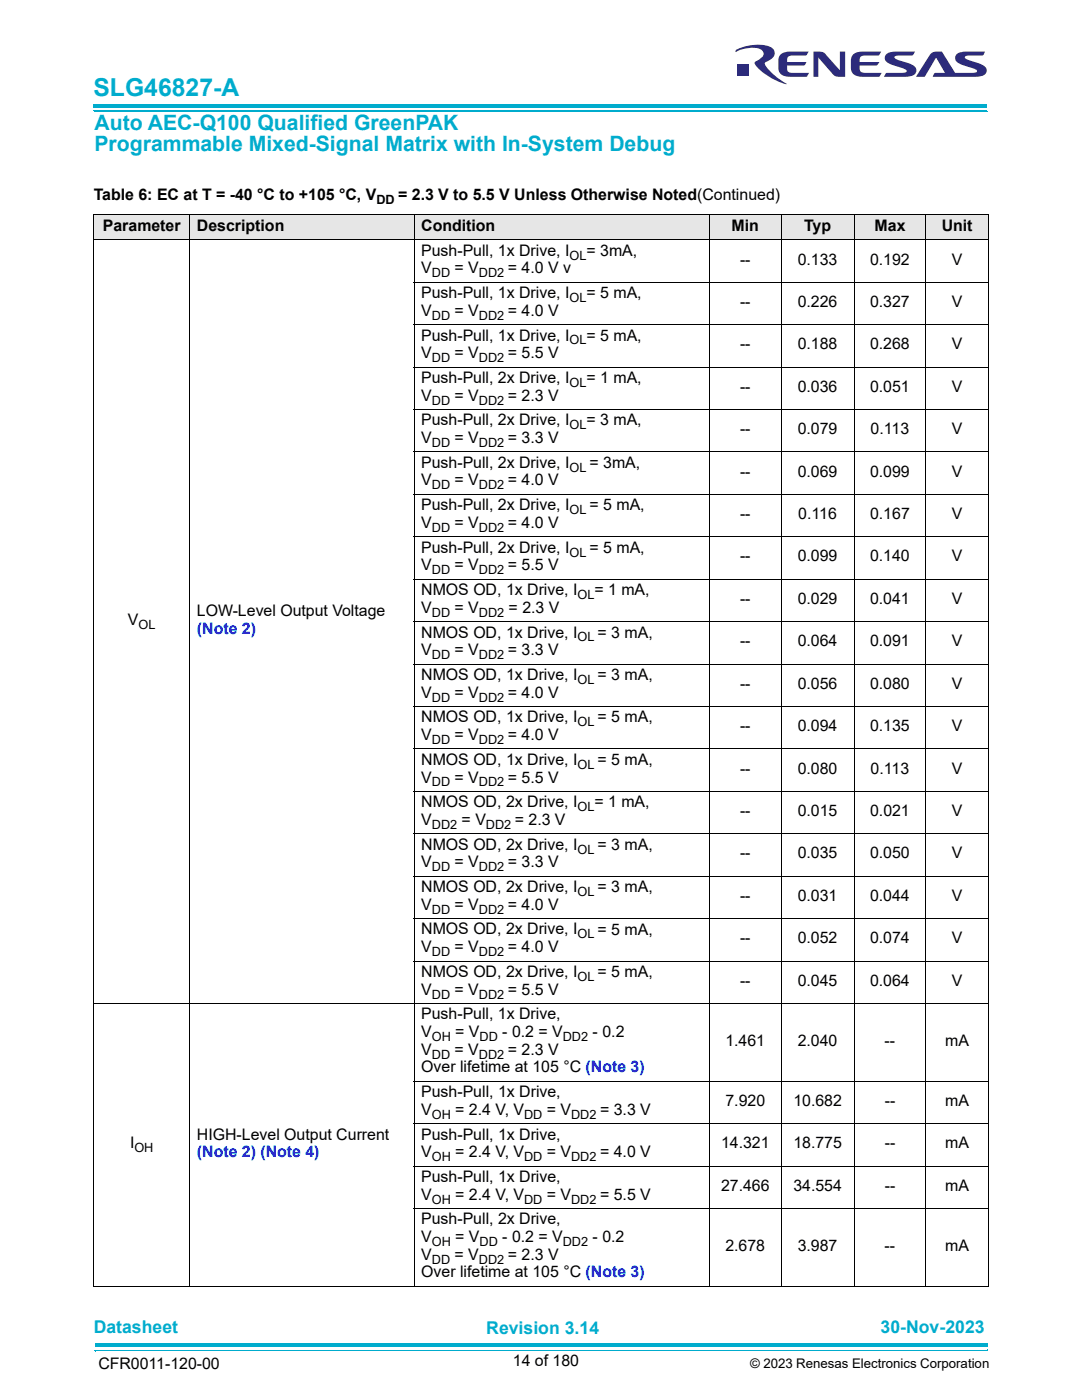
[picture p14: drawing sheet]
<svg xmlns="http://www.w3.org/2000/svg" width="216mm" height="279mm" viewBox="0 0 216 279" stroke-linecap="round" stroke-linejoin="round" font-family="sans-serif">
<defs><g id="words">
<text font-size="4.9" fill="#00accd" x="18.6" y="19.1">SLG46827-A</text>
<g font-size="4.2" fill="#00accd">
<text x="18.8" y="26">Auto AEC-Q100 Qualified GreenPAK</text>
<text x="18.8" y="30.2">Programmable Mixed-Signal Matrix with In-System Debug</text>
</g>
<g font-size="3.5" fill="#00accd">
<text x="18.7" y="266">Datasheet</text>
<text x="97" y="266.3">Revision 3.14</text>
<text x="175.7" y="266">30-Nov-2023</text>
</g>
<g font-size="3.2">
<text x="18.7" y="39.9">Table 6: EС at T = -40 °C to +105 °C, V</text>
<text x="79.5" y="39.9">= 2.3 V to 5.5 V Unless Otherwise Noted(Continued)</text>
<text x="20.5" y="46.1">Parameter</text>
<text x="39.3" y="46.1">Description</text>
<text x="84.1" y="46.1">Condition</text>
<text x="146" y="46.1">Min</text>
<text x="160.4" y="46.1">Typ</text>
<text x="174.5" y="46.1">Max</text>
<text x="187.9" y="46.1">Unit</text>
<text x="84.1" y="51">Push-Pull, 1x Drive, I</text>
<text x="117" y="51">= 3mA,</text>
<text x="147.7" y="52.8">--</text>
<text x="159.2" y="52.8">0.133</text>
<text x="173.6" y="52.8">0.192</text>
<text x="189.9" y="52.8">V</text>
<text x="84.1" y="54.5">V</text>
<text x="84.1" y="59.5">Push-Pull, 1x Drive, I</text>
<text x="90.7" y="54.5">= V</text>
<text x="101.3" y="54.5">= 4.0 V v</text>
<text x="117" y="59.5">= 5 mA,</text>
<text x="84.1" y="63">V</text>
<text x="90.7" y="63">= V</text>
<text x="101.3" y="63">= 4.0 V</text>
<text x="147.7" y="61.3">--</text>
<text x="159.2" y="61.3">0.226</text>
<text x="173.6" y="61.3">0.327</text>
<text x="189.9" y="61.3">V</text>
<text x="84.1" y="71.5">V</text>
<text x="84.1" y="68">Push-Pull, 1x Drive, I</text>
<text x="90.7" y="71.5">= V</text>
<text x="101.3" y="71.5">= 5.5 V</text>
<text x="117" y="68">= 5 mA,</text>
<text x="147.7" y="69.7">--</text>
<text x="159.2" y="69.7">0.188</text>
<text x="173.6" y="69.7">0.268</text>
<text x="189.9" y="69.7">V</text>
<text x="84.1" y="76.4">Push-Pull, 2x Drive, I</text>
<text x="117" y="76.4">= 1 mA,</text>
<text x="84.1" y="79.9">V</text>
<text x="90.7" y="79.9">= V</text>
<text x="101.3" y="79.9">= 2.3 V</text>
<text x="147.7" y="78.2">--</text>
<text x="159.2" y="78.2">0.036</text>
<text x="173.6" y="78.2">0.051</text>
<text x="189.9" y="78.2">V</text>
<text x="84.1" y="88.4">V</text>
<text x="84.1" y="84.9">Push-Pull, 2x Drive, I</text>
<text x="90.7" y="88.4">= V</text>
<text x="101.3" y="88.4">= 3.3 V</text>
<text x="117" y="84.9">= 3 mA,</text>
<text x="147.7" y="86.7">--</text>
<text x="159.2" y="86.7">0.079</text>
<text x="173.7" y="86.7">0.113</text>
<text x="189.9" y="86.7">V</text>
<text x="84.1" y="93.4">Push-Pull, 2x Drive, I</text>
<text x="117.6" y="93.4">= 3mA,</text>
<text x="147.7" y="95.1">--</text>
<text x="159.2" y="95.1">0.069</text>
<text x="173.6" y="95.1">0.099</text>
<text x="189.9" y="95.1">V</text>
<text x="84.1" y="101.8">Push-Pull, 2x Drive, I</text>
<text x="84.1" y="96.9">V</text>
<text x="90.7" y="96.9">= V</text>
<text x="101.3" y="96.9">= 4.0 V</text>
<text x="117.6" y="101.8">= 5 mA,</text>
<text x="84.1" y="105.3">V</text>
<text x="90.7" y="105.3">= V</text>
<text x="101.3" y="105.3">= 4.0 V</text>
<text x="147.7" y="103.6">--</text>
<text x="159.3" y="103.6">0.116</text>
<text x="173.6" y="103.6">0.167</text>
<text x="189.9" y="103.6">V</text>
<text x="84.1" y="110.3">Push-Pull, 2x Drive, I</text>
<text x="84.1" y="113.8">V</text>
<text x="90.7" y="113.8">= V</text>
<text x="101.3" y="113.8">= 5.5 V</text>
<text x="117.6" y="110.3">= 5 mA,</text>
<text x="147.7" y="112.1">--</text>
<text x="159.2" y="112.1">0.099</text>
<text x="173.6" y="112.1">0.140</text>
<text x="189.9" y="112.1">V</text>
<text x="84.1" y="118.8">NMOS OD, 1x Drive, I</text>
<text x="118.6" y="118.8">= 1 mA,</text>
<text x="25.5" y="124.8">V</text>
<text x="39.3" y="123">LOW-Level Output Voltage</text>
<text x="84.1" y="122.3">V</text>
<text x="90.7" y="122.3">= V</text>
<text x="101.5" y="122.3">= 2.3 V</text>
<text x="147.7" y="120.5">--</text>
<text x="159.2" y="120.5">0.029</text>
<text x="173.6" y="120.5">0.041</text>
<text x="189.9" y="120.5">V</text>
<text x="84.1" y="127.2">NMOS OD, 1x Drive, I</text>
<text x="84.1" y="130.7">V</text>
<text x="90.7" y="130.7">= V</text>
<text x="101.3" y="130.7">= 3.3 V</text>
<text x="119.2" y="127.2">= 3 mA,</text>
<text x="147.7" y="129">--</text>
<text x="159.2" y="129">0.064</text>
<text x="173.6" y="129">0.091</text>
<text x="189.9" y="129">V</text>
<text x="84.1" y="135.7">NMOS OD, 1x Drive, I</text>
<text x="119.2" y="135.7">= 3 mA,</text>
<text x="147.7" y="137.5">--</text>
<text x="159.2" y="137.5">0.056</text>
<text x="173.6" y="137.5">0.080</text>
<text x="189.9" y="137.5">V</text>
<text x="84.1" y="139.2">V</text>
<text x="90.7" y="139.2">= V</text>
<text x="101.3" y="139.2">= 4.0 V</text>
<text x="84.1" y="144.2">NMOS OD, 1x Drive, I</text>
<text x="84.1" y="147.7">V</text>
<text x="90.7" y="147.7">= V</text>
<text x="101.3" y="147.7">= 4.0 V</text>
<text x="119.2" y="144.2">= 5 mA,</text>
<text x="147.7" y="145.9">--</text>
<text x="159.2" y="145.9">0.094</text>
<text x="173.6" y="145.9">0.135</text>
<text x="189.9" y="145.9">V</text>
<text x="84.1" y="152.6">NMOS OD, 1x Drive, I</text>
<text x="119.2" y="152.6">= 5 mA,</text>
<text x="147.7" y="154.4">--</text>
<text x="159.2" y="154.4">0.080</text>
<text x="173.7" y="154.4">0.113</text>
<text x="189.9" y="154.4">V</text>
<text x="84.1" y="161.1">NMOS OD, 2x Drive, I</text>
<text x="84.1" y="156.2">V</text>
<text x="90.7" y="156.2">= V</text>
<text x="101.3" y="156.2">= 5.5 V</text>
<text x="118.6" y="161.1">= 1 mA,</text>
<text x="84.1" y="164.6">V</text>
<text x="92.1" y="164.6">= V</text>
<text x="102.7" y="164.6">= 2.3 V</text>
<text x="147.7" y="162.9">--</text>
<text x="159.2" y="162.9">0.015</text>
<text x="173.6" y="162.9">0.021</text>
<text x="189.9" y="162.9">V</text>
<text x="84.1" y="173.1">V</text>
<text x="84.1" y="169.6">NMOS OD, 2x Drive, I</text>
<text x="90.7" y="173.1">= V</text>
<text x="101.3" y="173.1">= 3.3 V</text>
<text x="119.2" y="169.6">= 3 mA,</text>
<text x="147.7" y="171.3">--</text>
<text x="159.2" y="171.3">0.035</text>
<text x="173.6" y="171.3">0.050</text>
<text x="189.9" y="171.3">V</text>
<text x="84.1" y="178">NMOS OD, 2x Drive, I</text>
<text x="119.2" y="178">= 3 mA,</text>
<text x="147.7" y="179.8">--</text>
<text x="159.2" y="179.8">0.031</text>
<text x="173.6" y="179.8">0.044</text>
<text x="189.9" y="179.8">V</text>
<text x="84.1" y="181.6">V</text>
<text x="90.7" y="181.6">= V</text>
<text x="101.3" y="181.6">= 4.0 V</text>
<text x="84.1" y="186.5">NMOS OD, 2x Drive, I</text>
<text x="84.1" y="190">V</text>
<text x="90.7" y="190">= V</text>
<text x="101.3" y="190">= 4.0 V</text>
<text x="119.2" y="186.5">= 5 mA,</text>
<text x="147.7" y="188.3">--</text>
<text x="159.2" y="188.3">0.052</text>
<text x="173.6" y="188.3">0.074</text>
<text x="189.9" y="188.3">V</text>
<text x="84.1" y="195">NMOS OD, 2x Drive, I</text>
<text x="119.2" y="195">= 5 mA,</text>
<text x="147.7" y="196.7">--</text>
<text x="159.2" y="196.7">0.045</text>
<text x="173.6" y="196.7">0.064</text>
<text x="189.9" y="196.7">V</text>
<text x="84.1" y="198.5">V</text>
<text x="84.1" y="203.4">Push-Pull, 1x Drive,</text>
<text x="90.7" y="198.5">= V</text>
<text x="101.3" y="198.5">= 5.5 V</text>
<text x="84.1" y="207">V</text>
<text x="90.8" y="207">= V</text>
<text x="100.2" y="207">- 0.2 = V</text>
<text x="118.3" y="207">- 0.2</text>
<text x="144.8" y="208.7">1.461</text>
<text x="159.2" y="208.7">2.040</text>
<text x="176.5" y="208.7">--</text>
<text x="188.6" y="208.7">mA</text>
<text x="84.1" y="214">Over lifetime at 105 °C (Note 3)</text>
<text x="84.1" y="210.5">V</text>
<text x="90.7" y="210.5">= V</text>
<text x="101.3" y="210.5">= 2.3 V</text>
<text x="84.1" y="218.9">Push-Pull, 1x Drive,</text>
<text x="144.8" y="220.7">7.920</text>
<text x="158.3" y="220.7">10.682</text>
<text x="176.5" y="220.7">--</text>
<text x="188.6" y="220.7">mA</text>
<text x="39.3" y="227.4">HIGH-Level Output Current</text>
<text x="84.1" y="227.4">Push-Pull, 1x Drive,</text>
<text x="84.1" y="222.5">V</text>
<text x="90.8" y="222.5">= 2.4 V, V</text>
<text x="109.1" y="222.5">= V</text>
<text x="119.7" y="222.5">= 3.3 V</text>
<text x="26" y="229.2">I</text>
<text x="84.1" y="230.9">V</text>
<text x="90.8" y="230.9">= 2.4 V, V</text>
<text x="109.1" y="230.9">= V</text>
<text x="119.7" y="230.9">= 4.0 V</text>
<text x="143.9" y="229.2">14.321</text>
<text x="158.3" y="229.2">18.775</text>
<text x="176.5" y="229.2">--</text>
<text x="188.6" y="229.2">mA</text>
<text x="84.1" y="235.9">Push-Pull, 1x Drive,</text>
<text x="84.1" y="239.4">V</text>
<text x="90.8" y="239.4">= 2.4 V, V</text>
<text x="109.1" y="239.4">= V</text>
<text x="119.7" y="239.4">= 5.5 V</text>
<text x="143.9" y="237.7">27.466</text>
<text x="158.3" y="237.7">34.554</text>
<text x="176.5" y="237.7">--</text>
<text x="188.6" y="237.7">mA</text>
<text x="84.1" y="244.3">Push-Pull, 2x Drive,</text>
<text x="84.1" y="247.9">V</text>
<text x="84.1" y="251.4">V</text>
<text x="90.7" y="251.4">= V</text>
<text x="90.8" y="247.9">= V</text>
<text x="100.2" y="247.9">- 0.2 = V</text>
<text x="101.3" y="251.4">= 2.3 V</text>
<text x="118.3" y="247.9">- 0.2</text>
<text x="144.8" y="249.6">2.678</text>
<text x="159.2" y="249.6">3.987</text>
<text x="176.5" y="249.6">--</text>
<text x="188.6" y="249.6">mA</text>
<text x="84.1" y="254.9">Over lifetime at 105 °C (Note 3)</text>
<text x="19.6" y="273.2">CFR0011-120-00</text>
<text x="102.3" y="272.6">14 of 180</text>
</g>
<g font-size="3.2" fill="#00f">
<text x="39.3" y="126.5">(Note 2)</text>
<text x="39.3" y="230.9">(Note 2) (Note 4)</text>
</g>
<text font-size="2.6" x="149.7" y="273">© 2023 Renesas Electronics Corporation</text>
<g font-size="2.5">
<text x="75.1" y="40.7">DD</text>
<text x="113.6" y="51.8">OL</text>
<text x="86.2" y="55.4">DD</text>
<text x="95.5" y="55.4">DD2</text>
<text x="86.2" y="63.8">DD</text>
<text x="95.5" y="63.8">DD2</text>
<text x="113.6" y="60.3">OL</text>
<text x="113.6" y="68.7">OL</text>
<text x="86.2" y="72.3">DD</text>
<text x="95.5" y="72.3">DD2</text>
<text x="113.6" y="77.2">OL</text>
<text x="86.2" y="80.8">DD</text>
<text x="95.5" y="80.8">DD2</text>
<text x="86.2" y="89.2">DD</text>
<text x="95.5" y="89.2">DD2</text>
<text x="113.6" y="85.7">OL</text>
<text x="113.6" y="94.1">OL</text>
<text x="86.2" y="97.7">DD</text>
<text x="95.5" y="97.7">DD2</text>
<text x="86.2" y="106.2">DD</text>
<text x="95.5" y="106.2">DD2</text>
<text x="113.6" y="102.6">OL</text>
<text x="113.6" y="111.1">OL</text>
<text x="86.2" y="114.6">DD</text>
<text x="95.5" y="114.6">DD2</text>
<text x="115.2" y="119.5">OL</text>
<text x="27.6" y="125.6">OL</text>
<text x="86.2" y="123.1">DD</text>
<text x="95.5" y="123.1">DD2</text>
<text x="86.2" y="131.6">DD</text>
<text x="95.5" y="131.6">DD2</text>
<text x="115.2" y="128">OL</text>
<text x="115.2" y="136.5">OL</text>
<text x="86.2" y="140">DD</text>
<text x="95.5" y="140">DD2</text>
<text x="86.2" y="148.5">DD</text>
<text x="95.5" y="148.5">DD2</text>
<text x="115.2" y="144.9">OL</text>
<text x="115.2" y="153.4">OL</text>
<text x="86.2" y="157">DD</text>
<text x="95.5" y="157">DD2</text>
<text x="115.2" y="161.9">OL</text>
<text x="86.2" y="165.4">DD2</text>
<text x="97" y="165.4">DD2</text>
<text x="86.2" y="173.9">DD</text>
<text x="95.5" y="173.9">DD2</text>
<text x="115.2" y="170.3">OL</text>
<text x="115.2" y="178.8">OL</text>
<text x="86.2" y="182.4">DD</text>
<text x="95.5" y="182.4">DD2</text>
<text x="86.2" y="190.8">DD</text>
<text x="95.5" y="190.8">DD2</text>
<text x="115.2" y="187.3">OL</text>
<text x="115.2" y="195.7">OL</text>
<text x="86.2" y="199.3">DD</text>
<text x="95.5" y="199.3">DD2</text>
<text x="86.2" y="207.8">OH</text>
<text x="95.7" y="207.8">DD</text>
<text x="112.3" y="207.8">DD2</text>
<text x="86.2" y="211.3">DD</text>
<text x="95.5" y="211.3">DD2</text>
<text x="86.2" y="223.3">OH</text>
<text x="104.6" y="223.3">DD</text>
<text x="114" y="223.3">DD2</text>
<text x="26.8" y="230">OH</text>
<text x="86.2" y="231.8">OH</text>
<text x="104.6" y="231.8">DD</text>
<text x="114" y="231.8">DD2</text>
<text x="86.2" y="240.2">OH</text>
<text x="104.6" y="240.2">DD</text>
<text x="114" y="240.2">DD2</text>
<text x="86.2" y="248.7">OH</text>
<text x="95.7" y="248.7">DD</text>
<text x="112.3" y="248.7">DD2</text>
<text x="86.2" y="252.2">DD</text>
<text x="95.5" y="252.2">DD2</text>
</g>
</g></defs>
<path d="M18.9 268.1h178.1v.7h-178.1z" fill="#00accd"/>
<path d="M19 269.5h178M19 269.6h178.1" fill="none" stroke="#00accd" stroke-width=".2"/>
<path d="M196.9 269.3h.2v.3h-.2z" fill="#00accd"/>
<path d="M18.9 269.4h178.1" fill="none" stroke="#00accd" stroke-width=".2"/>
<g fill="#00accd">
<path d="M18.9 269.4h.2v.3h-.2z"/>
<path d="M18.7 20.7h178.2v.7h-178.2z"/>
</g>
<path d="M18.8 22.1h178.1M18.8 22.2h178.2" fill="none" stroke="#00accd" stroke-width=".2"/>
<path d="M196.8 21.9h.2v.3h-.2z" fill="#00accd"/>
<path d="M18.7 22h178.2" fill="none" stroke="#00accd" stroke-width=".2"/>
<path d="M18.7 22h.2v.3h-.2z" fill="#00accd"/>
<g fill="#2c2b7b">
<path d="M162.3 10.3h.9a1.62 1.62 0 0 1 1.7 .7l2.7 3v-3.7h1v5a4.2 4.2 0 0 1-2.2-.3l-3.1-3.5v3.8h-1z"/>
<path d="M155.9 10.8a8 8 0 0 1 3.9-.5h1.6l-.7 .8h-2.5a.98 .98 0 0 0-1.1 1.3h3.8l-.2 .5-.3 .2h-3.3a1.05 1.05 0 0 0 .1 1.1 1.05 1.05 0 0 0 1.1 .3h3.1l-.4 .8h-2a3.8 3.8 0 0 1-3.4-.8 5.2 5.2 0 0 1 0-3.4z"/>
<path d="M170.4 10.8a8 8 0 0 1 3.9-.5h1.5l-.4 .7-.2 .1h-2.5a.98 .98 0 0 0-1.1 1.3h3.9l-.6 .7h-3.4a1.06 1.06 0 0 0 .2 1.1 1.06 1.06 0 0 0 1.1 .3h3.1l-.4 .8h-2a3.8 3.8 0 0 1-3.5-.8 5.2 5.2 0 0 1 0-3.4z"/>
<path d="M176.8 10.9a3.5 3.5 0 0 1 2.5-.6h3.3l-.5 .7-1.4 .1a3.1 3.1 0 0 0-2.2 .2v.1a3.2 3.2 0 0 0 1.7 .9 3.5 3.5 0 0 1 2.6 1.5 1.31 1.31 0 0 1-1.5 1.5h-4.9a1.05 1.05 0 0 1 1.4-.8h.9a3.2 3.2 0 0 0 2.2-.2v-.3l-.9-.4a6.1 6.1 0 0 1-3.3-1.4 1.09 1.09 0 0 1 .1-1.3z"/>
<path d="M185.9 10.6a3 3 0 0 1 2.1-.2l2.6 4.1h1.9a3.4 3.4 0 0 0 2.4-.2l.1-.1a1.1 1.1 0 0 0-1-.6l-.7-.2a3.7 3.7 0 0 1-2.7-1.5 1.31 1.31 0 0 1 1.5-1.6h4.4l-.4 .7-1.3 .1a3.1 3.1 0 0 0-2.3 .2l.2 .4 1.4 .5a4.1 4.1 0 0 1 2.8 1.6 1.3 1.3 0 0 1-1.5 1.5h-9.3l.3-.6 .2-.2h2l-1.8-3-2.3 3.8h-1.7z"/>
<path d="M147.1 12.7h2.3v2.4h-2.3z"/>
<path d="M146.8 10a8.8 8.8 0 0 1 7.1-.6 1.41 1.41 0 0 1 .7 1.5 1.41 1.41 0 0 1-1.1 1.2l-.7 .3a.38 .38 0 0 0-.1 .6 12.7 12.7 0 0 0 4.3 3.8 10.8 10.8 0 0 1-6.4-4.2l.1-.3 .6-.3a1.57 1.57 0 0 0 1-1.5 1.92 1.92 0 0 0-2-1 6.9 6.9 0 0 0-3.5 .9z"/>
</g>
<g fill="#e6e6e6">
<path d="M18.7 42.9h19.2v5h-19.2z"/>
<path d="M37.9 42.9h44.7v5h-44.7z"/>
<path d="M82.6 42.9h59v5h-59z"/>
<path d="M141.6 42.9h14.3v5h-14.3z"/>
<path d="M155.9 42.9h14.6v5h-14.6z"/>
<path d="M170.5 42.9h14.2v5h-14.2z"/>
<path d="M184.7 42.9h12.6v5h-12.6z"/>
</g>
<g fill="none" stroke="#000" stroke-width=".2">
<path d="M18.6 47.9h178.8M18.6 42.9h178.7M18.7 47.9v208.7M18.7 42.9v4.9M37.9 42.9v213.9M82.5 56.3h114.9M82.6 42.9v213.9M141.6 42.9v213.9M155.9 42.9v213.9M170.5 42.9v213.9M184.7 42.9v213.9M197.3 42.9v4.9"/>
<path d="M197.3 47.9v208.7M82.5 64.8h114.9M82.5 73.3h114.9M82.5 81.7h114.9M82.5 90.2h114.9M82.5 98.7h114.9M82.5 107.1h114.9M82.5 115.6h114.9M82.5 124.1h114.9M82.5 132.5h114.9M82.5 141h114.9M82.5 149.5h114.9"/>
<path d="M82.5 157.9h114.9M82.5 166.4h114.9M82.5 174.9h114.9M82.5 183.3h114.9M82.5 191.8h114.9M18.6 200.3h178.8M82.5 215.8h114.9M82.5 224.2h114.9M82.5 232.7h114.9M18.6 256.7h178.8M82.5 241.2h114.9"/>
</g>
<use href="#words"/>
</svg>
